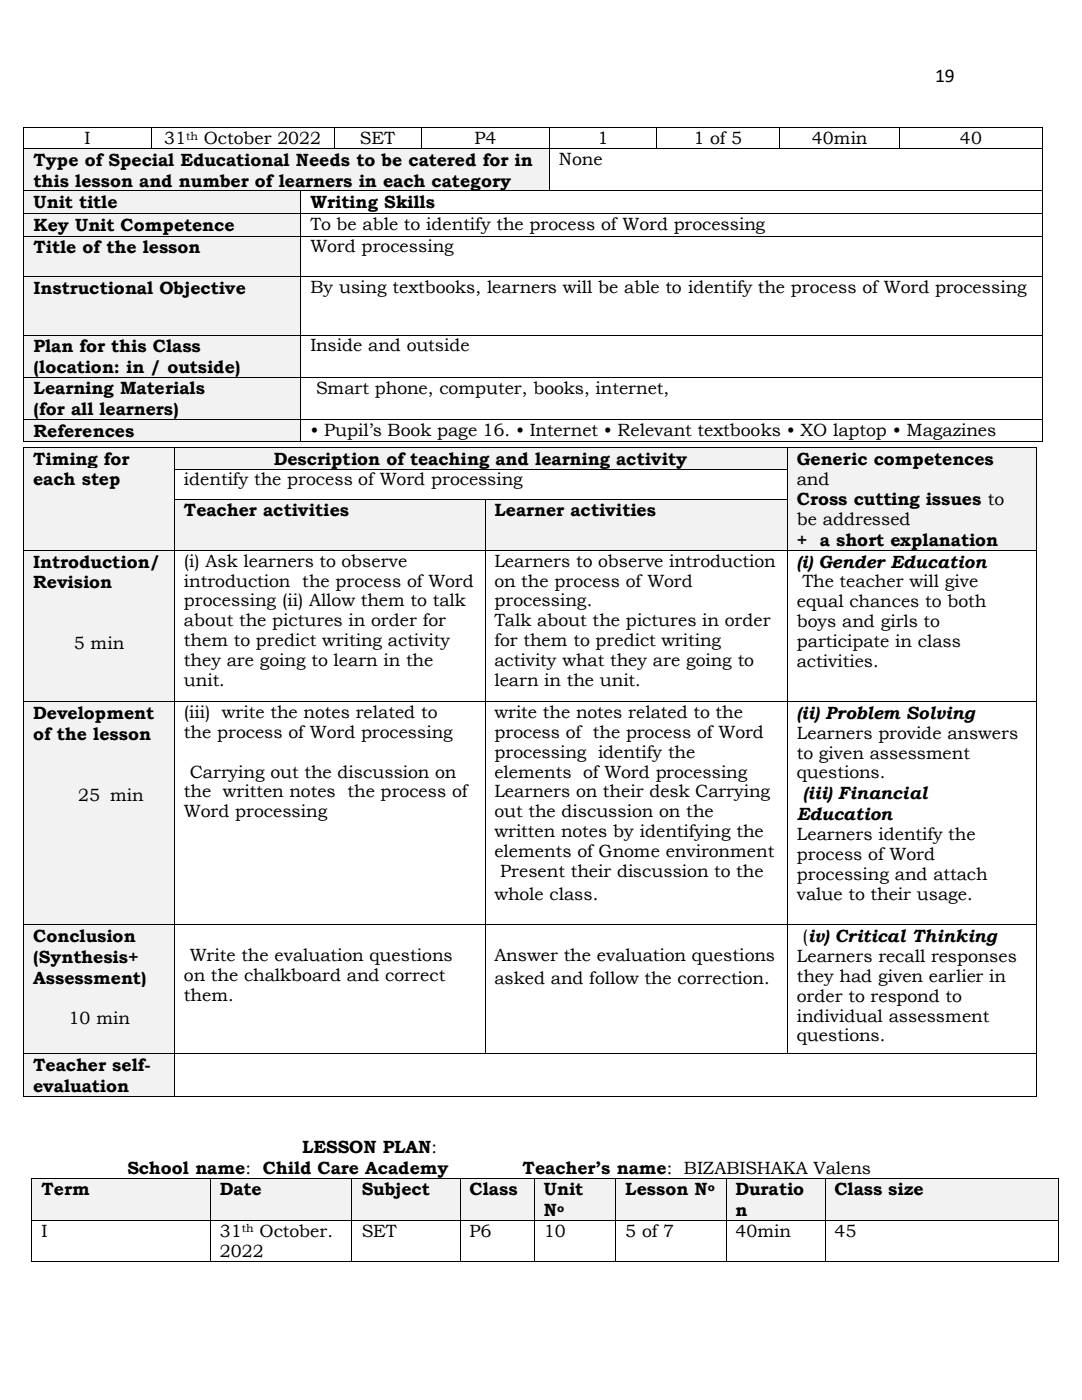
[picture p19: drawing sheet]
<svg xmlns="http://www.w3.org/2000/svg" width="216mm" height="279mm" viewBox="0 0 216 279" stroke-linecap="round" stroke-linejoin="round" font-family="sans-serif">
<defs><g id="words">
<text font-size="3.9" x="186.6" y="16.4">19</text>
<g font-size="3.5">
<text x="16.9" y="28.8">I</text>
<text x="32.7" y="28.8">31</text>
<text x="40.7" y="28.8">October 2022</text>
<text x="71.8" y="28.8">SET</text>
<text x="94.7" y="28.8">P4</text>
<text x="119.2" y="28.8">1</text>
<text x="138.4" y="28.8">1 of 5</text>
<text x="162" y="28.8">40min</text>
<text x="191.5" y="28.8">40</text>
<text x="6.7" y="33.1">Type of Special Educational Needs to be catered for in</text>
<text x="111.5" y="32.9">None</text>
<text x="6.7" y="37.2">this lesson and number of learners in each category</text>
<text x="6.7" y="41.6">Unit title</text>
<text x="61.9" y="41.6">Writing Skills</text>
<text x="6.7" y="46.1">Key Unit Competence</text>
<text x="61.9" y="46">To be able to identify the process of Word processing</text>
<text x="6.7" y="50.6">Title of the lesson</text>
<text x="61.9" y="50.4">Word processing</text>
<text x="6.7" y="58.7">Instructional Objective</text>
<text x="61.9" y="58.5">By using textbooks, learners will be able to identify the process of Word processing</text>
<text x="6.7" y="70.3">Plan for this Class</text>
<text x="61.9" y="70.1">Inside and outside</text>
<text x="6.7" y="74.5">(location: in / outside)</text>
<text x="6.7" y="78.7">Learning Materials</text>
<text x="6.7" y="82.8">(for all learners)</text>
<text x="63.1" y="78.6">Smart phone, computer, books, internet,</text>
<text x="6.7" y="87.2">References</text>
<text x="61.9" y="87">• Pupil’s Book page 16. • Internet • Relevant textbooks • XO laptop • Magazines</text>
<text x="6.6" y="92.7">Timing for</text>
<text x="54.6" y="92.7">Description of teaching and learning activity</text>
<text x="159" y="92.7">Generic competences</text>
<text x="6.6" y="96.9">each step</text>
<text x="36.7" y="96.9">identify the process of Word processing</text>
<text x="159" y="96.7">and</text>
<text x="159" y="100.8">Cross cutting issues to</text>
<text x="36.7" y="103">Teacher activities</text>
<text x="98.6" y="103">Learner activities</text>
<text x="159" y="104.8">be addressed</text>
<text x="6.6" y="113.3">Introduction/</text>
<text x="36.7" y="113.1">(i) Ask learners to observe</text>
<text x="98.6" y="113.1">Learners to observe introduction</text>
<text x="159" y="109">+ a short explanation</text>
<text x="159" y="113.3">(i) Gender Education</text>
<text x="6.6" y="117.4">Revision</text>
<text x="36.7" y="117.1">introduction the process of Word</text>
<text x="98.6" y="117.1">on the process of Word</text>
<text x="160.1" y="117.2">The teacher will give</text>
<text x="36.7" y="121">processing (ii) Allow them to talk</text>
<text x="36.7" y="125">about the pictures in order for</text>
<text x="98.6" y="121">processing.</text>
<text x="98.6" y="125">Talk about the pictures in order</text>
<text x="159" y="121.2">equal chances to both</text>
<text x="159" y="125.2">boys and girls to</text>
<text x="14.7" y="129.6">5 min</text>
<text x="36.7" y="129">them to predict writing activity</text>
<text x="98.6" y="129">for them to predict writing</text>
<text x="159" y="129.2">participate in class</text>
<text x="36.7" y="133">they are going to learn in the</text>
<text x="36.7" y="136.9">unit.</text>
<text x="98.6" y="133">activity what they are going to</text>
<text x="98.6" y="136.9">learn in the unit.</text>
<text x="159" y="133.1">activities.</text>
<text x="6.6" y="143.4">Development</text>
<text x="36.7" y="143.3">(iii) write the notes related to</text>
<text x="98.6" y="143.3">write the notes related to the</text>
<text x="159" y="143.4">(ii) Problem Solving</text>
<text x="6.6" y="147.6">of the lesson</text>
<text x="36.7" y="147.2">the process of Word processing</text>
<text x="98.6" y="147.2">process of the process of Word</text>
<text x="159" y="147.4">Learners provide answers</text>
<text x="37.9" y="155.2">Carrying out the discussion on</text>
<text x="98.6" y="151.2">processing identify the</text>
<text x="98.6" y="155.2">elements of Word processing</text>
<text x="159" y="151.4">to given assessment</text>
<text x="159" y="155.4">questions.</text>
<text x="15.6" y="159.8">25 min</text>
<text x="36.7" y="159.2">the written notes the process of</text>
<text x="98.6" y="159.2">Learners on their desk Carrying</text>
<text x="160.2" y="159.5">(iii) Financial</text>
<text x="36.7" y="163.1">Word processing</text>
<text x="98.6" y="163.1">out the discussion on the</text>
<text x="98.6" y="167.1">written notes by identifying the</text>
<text x="159" y="163.7">Education</text>
<text x="159" y="167.6">Learners identify the</text>
<text x="98.6" y="171.1">elements of Gnome environment</text>
<text x="159" y="171.6">process of Word</text>
<text x="98.6" y="179.6">whole class.</text>
<text x="99.8" y="175">Present their discussion to the</text>
<text x="159" y="175.6">processing and attach</text>
<text x="159" y="179.5">value to their usage.</text>
<text x="6.6" y="188">Conclusion</text>
<text x="37.9" y="191.8">Write the evaluation questions</text>
<text x="98.6" y="191.8">Answer the evaluation questions</text>
<text x="159" y="192">Learners recall responses</text>
<text x="160.1" y="188">(iv) Critical Thinking</text>
<text x="6.6" y="192.1">(Synthesis+</text>
<text x="6.6" y="196.3">Assessment)</text>
<text x="36.7" y="195.8">on the chalkboard and correct</text>
<text x="98.6" y="196.4">asked and follow the correction.</text>
<text x="159" y="195.9">they had given earlier in</text>
<text x="36.7" y="199.7">them.</text>
<text x="159" y="199.9">order to respond to</text>
<text x="159" y="203.9">individual assessment</text>
<text x="13.7" y="204.4">10 min</text>
<text x="159" y="207.8">questions.</text>
<text x="6.6" y="213.8">Teacher self-</text>
<text x="6.6" y="217.9">evaluation</text>
<text x="60.3" y="230.2">LESSON PLAN:</text>
<text x="8.3" y="238.6">Term</text>
<text x="25.4" y="234.3">School name: Child Care Academy</text>
<text x="43.9" y="238.6">Date</text>
<text x="72.2" y="238.6">Subject</text>
<text x="93.7" y="238.6">Class</text>
<text x="104.3" y="234.3">Teacher’s name: BIZABISHAKA Valens</text>
<text x="108.5" y="238.6">Unit</text>
<text x="124.8" y="238.6">Lesson N</text>
<text x="146.7" y="238.6">Duratio</text>
<text x="166.5" y="238.6">Class size</text>
<text x="108.5" y="242.7">N</text>
<text x="146.7" y="242.7">n</text>
<text x="8.3" y="246.8">I</text>
<text x="43.9" y="246.8">31</text>
<text x="43.9" y="250.8">2022</text>
<text x="51.8" y="246.8">October.</text>
<text x="72.2" y="246.8">SET</text>
<text x="93.7" y="246.8">P6</text>
<text x="108.5" y="246.8">10</text>
<text x="124.8" y="246.8">5 of 7</text>
<text x="146.7" y="246.8">40min</text>
<text x="166.5" y="246.8">45</text>
</g>
<g font-size="2.3">
<text x="37.1" y="27.9">th</text>
<text x="141.3" y="237.7">o</text>
<text x="48.3" y="246">th</text>
<text x="111.2" y="241.8">o</text>
</g>
</g></defs>
<g fill="#000">
<path d="M4.7 25.4h.2v.2h-.2z" fill-rule="evenodd"/>
<path d="M4.7 25.4h.2v.2h-.2z" fill-rule="evenodd"/>
<path d="M30.1 25.4h.2v.2h-.2z" fill-rule="evenodd"/>
<path d="M66.6 25.4h.2v.2h-.2z" fill-rule="evenodd"/>
<path d="M84.1 25.4h.2v.2h-.2z" fill-rule="evenodd"/>
<path d="M109.5 25.4h.2v.2h-.2z" fill-rule="evenodd"/>
<path d="M130.8 25.4h.2v.2h-.2z" fill-rule="evenodd"/>
<path d="M155.6 25.4h.1v.2h-.1z" fill-rule="evenodd"/>
<path d="M179.4 25.4h.1v.2h-.1z" fill-rule="evenodd"/>
<path d="M208 25.4h.1v.2h-.1z" fill-rule="evenodd"/>
<path d="M208 25.4h.1v.2h-.1z" fill-rule="evenodd"/>
</g>
<g fill="none" stroke="#000" stroke-width=".2">
<path d="M4.8 25.6v4M4.9 25.5h25.2M30.2 25.6v4M30.3 25.5h36.3M66.7 25.6v4M66.8 25.5h17.3M84.2 25.6v4M84.3 25.5h25.2M109.6 25.6v4M109.7 25.5h21.1M130.9 25.6v4M131 25.5h24.5"/>
<path d="M155.6 25.6v4M155.7 25.5h23.7M179.5 25.6v4M179.5 25.5h28.5M208.1 25.6v4"/>
</g>
<g fill="#f2f2f2">
<path d="M4.9 29.7h104.6v8.3h-104.6z" fill-rule="evenodd"/>
<path d="M6.7 29.7h100.9v4.2h-100.9z" fill-rule="evenodd"/>
<path d="M6.7 33.9h100.9v4.1h-100.9z" fill-rule="evenodd"/>
</g>
<g fill="#000">
<path d="M4.7 29.6h.2v.1h-.2z" fill-rule="evenodd"/>
<path d="M30.1 29.6h.2v.1h-.2z" fill-rule="evenodd"/>
<path d="M66.6 29.6h.2v.1h-.2z" fill-rule="evenodd"/>
<path d="M84.1 29.6h.2v.1h-.2z" fill-rule="evenodd"/>
<path d="M109.5 29.6h.2v.1h-.2z" fill-rule="evenodd"/>
<path d="M130.8 29.6h.2v.1h-.2z" fill-rule="evenodd"/>
<path d="M155.6 29.6h.1v.1h-.1z" fill-rule="evenodd"/>
<path d="M179.4 29.6h.1v.1h-.1z" fill-rule="evenodd"/>
<path d="M208 29.6h.1v.1h-.1z" fill-rule="evenodd"/>
</g>
<path d="M4.8 29.7v8.3M4.9 29.6h25.2M30.3 29.6h36.3M66.8 29.6h17.3M84.3 29.6h25.2M109.6 29.7v8.3M109.7 29.6h21.1M131 29.6h24.5M155.7 29.6h23.7M179.5 29.6h28.5M208.1 29.7v8.3" fill="none" stroke="#000" stroke-width=".2"/>
<g fill="#f2f2f2">
<path d="M4.9 38.2h55v4.4h-55z" fill-rule="evenodd"/>
<path d="M6.7 38.2h51.4v4.2h-51.4z" fill-rule="evenodd"/>
</g>
<g fill="#000">
<path d="M4.7 38h.2v.2h-.2z" fill-rule="evenodd"/>
<path d="M59.9 38h.2v.2h-.2z" fill-rule="evenodd"/>
<path d="M109.5 38h.2v.2h-.2z" fill-rule="evenodd"/>
<path d="M208 38h.1v.2h-.1z" fill-rule="evenodd"/>
</g>
<path d="M4.8 38.2v4.4M4.9 38.1h55M60 38.2v4.4M60.1 38.1h49.4M109.7 38.1h98.3M208.1 38.2v4.4" fill="none" stroke="#000" stroke-width=".2"/>
<g fill="#f2f2f2">
<path d="M4.9 42.8h55v4.2h-55z" fill-rule="evenodd"/>
<path d="M6.7 42.8h51.4v4.1h-51.4z" fill-rule="evenodd"/>
</g>
<g fill="#000">
<path d="M4.7 42.6h.2v.2h-.2z" fill-rule="evenodd"/>
<path d="M59.9 42.6h.2v.2h-.2z" fill-rule="evenodd"/>
<path d="M208 42.6h.1v.2h-.1z" fill-rule="evenodd"/>
</g>
<path d="M4.8 42.8v4.2M4.9 42.7h55M60 42.8v4.2M60.1 42.7h147.9M208.1 42.8v4.2" fill="none" stroke="#000" stroke-width=".2"/>
<g fill="#f2f2f2">
<path d="M4.9 47.2h55v7.9h-55z" fill-rule="evenodd"/>
<path d="M6.7 47.2h51.4v4.1h-51.4z" fill-rule="evenodd"/>
</g>
<g fill="#000">
<path d="M4.7 47h.2v.2h-.2z" fill-rule="evenodd"/>
<path d="M59.9 47h.2v.2h-.2z" fill-rule="evenodd"/>
<path d="M208 47h.1v.2h-.1z" fill-rule="evenodd"/>
</g>
<path d="M4.8 47.2v7.9M4.9 47.1h55M60 47.2v7.9M60.1 47.1h147.9M208.1 47.2v7.9" fill="none" stroke="#000" stroke-width=".2"/>
<g fill="#f2f2f2">
<path d="M4.9 55.3h55v11.5h-55z" fill-rule="evenodd"/>
<path d="M6.7 55.3h51.4v4.2h-51.4z" fill-rule="evenodd"/>
</g>
<g fill="#000">
<path d="M4.7 55.1h.2v.2h-.2z" fill-rule="evenodd"/>
<path d="M59.9 55.1h.2v.2h-.2z" fill-rule="evenodd"/>
<path d="M208 55.1h.1v.2h-.1z" fill-rule="evenodd"/>
</g>
<path d="M4.8 55.3v11.5M4.9 55.2h55M60 55.3v11.5M60.1 55.2h147.9M208.1 55.3v11.5" fill="none" stroke="#000" stroke-width=".2"/>
<g fill="#f2f2f2">
<path d="M4.9 67h55v8.3h-55z" fill-rule="evenodd"/>
<path d="M6.7 67h51.4v4.1h-51.4z" fill-rule="evenodd"/>
<path d="M6.7 71.1h51.4v4.2h-51.4z" fill-rule="evenodd"/>
</g>
<g fill="#000">
<path d="M4.7 66.8h.2v.2h-.2z" fill-rule="evenodd"/>
<path d="M59.9 66.8h.2v.2h-.2z" fill-rule="evenodd"/>
<path d="M208 66.8h.1v.2h-.1z" fill-rule="evenodd"/>
</g>
<path d="M4.8 67v8.3M4.9 66.9h55M60 67v8.3M60.1 66.9h147.9M208.1 67v8.3" fill="none" stroke="#000" stroke-width=".2"/>
<g fill="#f2f2f2">
<path d="M4.9 75.4h55v8.2h-55z" fill-rule="evenodd"/>
<path d="M6.7 75.4h51.4v4.1h-51.4z" fill-rule="evenodd"/>
<path d="M6.7 79.5h51.4v4.1h-51.4z" fill-rule="evenodd"/>
</g>
<g fill="#000">
<path d="M4.7 75.3h.2v.1h-.2z" fill-rule="evenodd"/>
<path d="M59.9 75.3h.2v.1h-.2z" fill-rule="evenodd"/>
<path d="M208 75.3h.1v.1h-.1z" fill-rule="evenodd"/>
</g>
<path d="M4.8 75.4v8.2M4.9 75.3h55M60 75.4v8.2M60.1 75.3h147.9M208.1 75.4v8.2" fill="none" stroke="#000" stroke-width=".2"/>
<g fill="#f2f2f2">
<path d="M4.9 83.8h55v4.2h-55z" fill-rule="evenodd"/>
<path d="M6.7 83.8h51.4v4.2h-51.4z" fill-rule="evenodd"/>
</g>
<g fill="#000">
<path d="M4.7 83.6h.2v.2h-.2z" fill-rule="evenodd"/>
<path d="M4.7 88h.2v.1h-.2z" fill-rule="evenodd"/>
<path d="M4.7 88h.2v.1h-.2z" fill-rule="evenodd"/>
<path d="M59.9 83.6h.2v.2h-.2z" fill-rule="evenodd"/>
<path d="M59.9 88h.2v.1h-.2z" fill-rule="evenodd"/>
<path d="M208 83.6h.1v.2h-.1z" fill-rule="evenodd"/>
<path d="M208 88h.1v.1h-.1z" fill-rule="evenodd"/>
<path d="M208 88h.1v.1h-.1z" fill-rule="evenodd"/>
</g>
<path d="M4.8 83.8v4.2M4.9 83.7h55M4.9 88h55M60 83.8v4.2M60.1 83.7h147.9M60.1 88h147.9M208.1 83.8v4.2" fill="none" stroke="#000" stroke-width=".2"/>
<g fill="#f2f2f2">
<path d="M6.4 235.3h35.4v8.2h-35.4z" fill-rule="evenodd"/>
<path d="M8.3 235.3h31.8v4.1h-31.8z" fill-rule="evenodd"/>
<path d="M42 235.3h28.1v8.2h-28.1z" fill-rule="evenodd"/>
<path d="M43.9 235.3h24.4v4.1h-24.4z" fill-rule="evenodd"/>
<path d="M70.3 235.3h21.5v8.2h-21.5z" fill-rule="evenodd"/>
<path d="M72.2 235.3h17.7v4.1h-17.7z" fill-rule="evenodd"/>
<path d="M91.9 235.3h14.6v8.2h-14.6z" fill-rule="evenodd"/>
<path d="M93.7 235.3h11v4.1h-11z" fill-rule="evenodd"/>
<path d="M106.7 235.3h16v8.2h-16z" fill-rule="evenodd"/>
<path d="M108.5 235.3h12.5v4.1h-12.5z" fill-rule="evenodd"/>
<path d="M108.5 239.4h12.5v4.1h-12.5z" fill-rule="evenodd"/>
<path d="M122.9 235.3h21.9v8.2h-21.9z" fill-rule="evenodd"/>
<path d="M124.8 235.3h18.1v4.1h-18.1z" fill-rule="evenodd"/>
<path d="M145 235.3h19.6v8.2h-19.6z" fill-rule="evenodd"/>
<path d="M146.7 235.3h16v4.1h-16z" fill-rule="evenodd"/>
<path d="M146.7 239.4h16v4.1h-16z" fill-rule="evenodd"/>
<path d="M164.7 235.3h46.4v8.2h-46.4z" fill-rule="evenodd"/>
<path d="M166.5 235.3h42.9v4.1h-42.9z" fill-rule="evenodd"/>
</g>
<g fill="#000">
<path d="M6.3 235.1h.1v.2h-.1z" fill-rule="evenodd"/>
<path d="M6.3 235.1h.1v.2h-.1z" fill-rule="evenodd"/>
<path d="M41.8 235.1h.2v.2h-.2z" fill-rule="evenodd"/>
<path d="M70.1 235.1h.2v.2h-.2z" fill-rule="evenodd"/>
<path d="M91.8 235.1h.1v.2h-.1z" fill-rule="evenodd"/>
<path d="M106.5 235.1h.2v.2h-.2z" fill-rule="evenodd"/>
<path d="M122.7 235.1h.2v.2h-.2z" fill-rule="evenodd"/>
<path d="M144.8 235.1h.2v.2h-.2z" fill-rule="evenodd"/>
<path d="M164.6 235.1h.1v.2h-.1z" fill-rule="evenodd"/>
<path d="M211.1 235.1h.2v.2h-.2z" fill-rule="evenodd"/>
<path d="M211.1 235.1h.2v.2h-.2z" fill-rule="evenodd"/>
<path d="M6.3 243.5h.1v.2h-.1z" fill-rule="evenodd"/>
<path d="M6.3 251.6h.1v.2h-.1z" fill-rule="evenodd"/>
<path d="M6.3 251.6h.1v.2h-.1z" fill-rule="evenodd"/>
<path d="M41.8 243.5h.2v.2h-.2z" fill-rule="evenodd"/>
<path d="M41.8 251.6h.2v.2h-.2z" fill-rule="evenodd"/>
<path d="M70.1 243.5h.2v.2h-.2z" fill-rule="evenodd"/>
<path d="M70.1 251.6h.2v.2h-.2z" fill-rule="evenodd"/>
<path d="M91.8 243.5h.1v.2h-.1z" fill-rule="evenodd"/>
<path d="M91.8 251.6h.1v.2h-.1z" fill-rule="evenodd"/>
<path d="M106.5 243.5h.2v.2h-.2z" fill-rule="evenodd"/>
<path d="M106.5 251.6h.2v.2h-.2z" fill-rule="evenodd"/>
<path d="M122.7 243.5h.2v.2h-.2z" fill-rule="evenodd"/>
<path d="M122.7 251.6h.2v.2h-.2z" fill-rule="evenodd"/>
<path d="M144.8 243.5h.2v.2h-.2z" fill-rule="evenodd"/>
<path d="M144.8 251.6h.2v.2h-.2z" fill-rule="evenodd"/>
<path d="M164.6 243.5h.1v.2h-.1z" fill-rule="evenodd"/>
<path d="M164.6 251.6h.1v.2h-.1z" fill-rule="evenodd"/>
<path d="M211.1 243.5h.2v.2h-.2z" fill-rule="evenodd"/>
<path d="M211.1 251.6h.2v.2h-.2z" fill-rule="evenodd"/>
<path d="M211.1 251.6h.2v.2h-.2z" fill-rule="evenodd"/>
</g>
<g fill="none" stroke="#000" stroke-width=".2">
<path d="M6.3 235.3v8.2M6.4 235.2h35.4M41.9 235.3v8.2M42 235.2h28.1M70.2 235.3v8.2M70.3 235.2h21.5M91.8 235.3v8.2M91.9 235.2h14.6M106.6 235.3v8.2M106.7 235.2h16M122.8 235.3v8.2M122.9 235.2h21.9"/>
<path d="M144.9 235.3v8.2M145 235.2h19.6M164.6 235.3v8.2M164.7 235.2h46.4M211.2 235.3v8.2M6.3 243.7v7.9M6.4 243.6h35.4M6.4 251.7h35.4M41.9 243.7v7.9M42 243.6h28.1M42 251.7h28.1M70.2 243.7v7.9"/>
<path d="M70.3 243.6h21.5M70.3 251.7h21.5M91.8 243.7v7.9M91.9 243.6h14.6M91.9 251.7h14.6M106.6 243.7v7.9M106.7 243.6h16M106.7 251.7h16M122.8 243.7v7.9M122.9 243.6h21.9M122.9 251.7h21.9M144.9 243.7v7.9"/>
<path d="M145 243.6h19.6M145 251.7h19.6M164.6 243.7v7.9M164.7 243.6h46.4M164.7 251.7h46.4M211.2 243.7v7.9"/>
</g>
<g fill="#f2f2f2">
<path d="M4.9 89.4h29.9v20.3h-29.9z" fill-rule="evenodd"/>
<path d="M6.6 89.4h26.3v4.1h-26.3z" fill-rule="evenodd"/>
<path d="M6.6 93.5h26.3v4.2h-26.3z" fill-rule="evenodd"/>
<path d="M6.6 97.7h26.3v4.1h-26.3z" fill-rule="evenodd"/>
<path d="M6.6 101.8h26.3v4.2h-26.3z" fill-rule="evenodd"/>
<path d="M34.9 89.4h122.1v4.1h-122.1z" fill-rule="evenodd"/>
<path d="M36.7 89.4h118.5v4.1h-118.5z" fill-rule="evenodd"/>
<path d="M157.2 89.4h49.4v20.3h-49.4z" fill-rule="evenodd"/>
<path d="M159 89.4h45.8v4.1h-45.8z" fill-rule="evenodd"/>
<path d="M159 93.5h45.8v4h-45.8z" fill-rule="evenodd"/>
<path d="M159 97.5h45.8v4.1h-45.8z" fill-rule="evenodd"/>
<path d="M159 101.6h45.8v4h-45.8z" fill-rule="evenodd"/>
<path d="M159 105.6h45.8v4.1h-45.8z" fill-rule="evenodd"/>
</g>
<g fill="#000">
<path d="M4.7 89.2h.2v.2h-.2z" fill-rule="evenodd"/>
<path d="M4.7 89.2h.2v.2h-.2z" fill-rule="evenodd"/>
<path d="M4.7 93.5h.2v.2h-.2z" fill-rule="evenodd"/>
<path d="M34.8 89.2h.1v.2h-.1z" fill-rule="evenodd"/>
<path d="M34.8 93.5h.1v.2h-.1z" fill-rule="evenodd"/>
<path d="M157 89.2h.2v.2h-.2z" fill-rule="evenodd"/>
<path d="M157 93.5h.2v.2h-.2z" fill-rule="evenodd"/>
<path d="M206.6 89.2h.2v.2h-.2z" fill-rule="evenodd"/>
<path d="M206.6 89.2h.2v.2h-.2z" fill-rule="evenodd"/>
<path d="M206.6 93.5h.2v.2h-.2z" fill-rule="evenodd"/>
</g>
<path d="M4.8 89.4v4.1M4.8 93.7v5.8M4.9 89.3h29.9M34.9 89.4v4.1M34.9 93.7v5.8M34.9 89.3h122.1M34.9 93.6h122.1M157.1 89.4v4.1M157.1 93.7v5.8M157.2 89.3h49.4M206.7 89.4v4.1M206.7 93.7v5.8" fill="none" stroke="#000" stroke-width=".2"/>
<g fill="#f2f2f2">
<path d="M34.9 99.7h61.8v10h-61.8z" fill-rule="evenodd"/>
<path d="M36.7 99.7h58.2v4.1h-58.2z" fill-rule="evenodd"/>
<path d="M96.9 99.7h60.1v10h-60.1z" fill-rule="evenodd"/>
<path d="M98.6 99.7h56.6v4.1h-56.6z" fill-rule="evenodd"/>
</g>
<g fill="#000">
<path d="M4.7 99.5h.2v.2h-.2z" fill-rule="evenodd"/>
<path d="M34.8 99.5h.1v.2h-.1z" fill-rule="evenodd"/>
<path d="M96.7 99.5h.2v.2h-.2z" fill-rule="evenodd"/>
<path d="M157 99.5h.2v.2h-.2z" fill-rule="evenodd"/>
<path d="M206.6 99.5h.2v.2h-.2z" fill-rule="evenodd"/>
</g>
<path d="M4.8 99.7v10M34.9 99.7v10M34.9 99.6h61.8M96.8 99.7v10M96.9 99.6h60.1M157.1 99.7v10M206.7 99.7v10" fill="none" stroke="#000" stroke-width=".2"/>
<g fill="#f2f2f2">
<path d="M4.9 109.9h29.9v30h-29.9z" fill-rule="evenodd"/>
<path d="M6.6 109.9h26.3v4.2h-26.3z" fill-rule="evenodd"/>
<path d="M6.6 114.1h26.3v4.1h-26.3z" fill-rule="evenodd"/>
<path d="M6.6 118.2h26.3v4.2h-26.3z" fill-rule="evenodd"/>
<path d="M6.6 122.4h26.3v4h-26.3z" fill-rule="evenodd"/>
<path d="M6.6 126.4h26.3v4h-26.3z" fill-rule="evenodd"/>
</g>
<g fill="#000">
<path d="M4.7 109.7h.2v.2h-.2z" fill-rule="evenodd"/>
<path d="M34.8 109.7h.1v.2h-.1z" fill-rule="evenodd"/>
<path d="M96.7 109.7h.2v.2h-.2z" fill-rule="evenodd"/>
<path d="M157 109.7h.2v.2h-.2z" fill-rule="evenodd"/>
<path d="M206.6 109.7h.2v.2h-.2z" fill-rule="evenodd"/>
</g>
<path d="M4.8 109.9v30M4.9 109.8h29.9M34.9 109.9v30M34.9 109.8h61.8M96.8 109.9v30M96.9 109.8h60.1M157.1 109.9v30M157.2 109.8h49.4M206.7 109.9v30" fill="none" stroke="#000" stroke-width=".2"/>
<g fill="#f2f2f2">
<path d="M4.9 140.1h29.9v44.4h-29.9z" fill-rule="evenodd"/>
<path d="M6.6 140.1h26.3v4.1h-26.3z" fill-rule="evenodd"/>
<path d="M6.6 144.2h26.3v4.2h-26.3z" fill-rule="evenodd"/>
<path d="M6.6 148.4h26.3v4.1h-26.3z" fill-rule="evenodd"/>
<path d="M6.6 152.5h26.3v4.1h-26.3z" fill-rule="evenodd"/>
<path d="M6.6 156.6h26.3v4h-26.3z" fill-rule="evenodd"/>
</g>
<g fill="#000">
<path d="M4.7 139.9h.2v.2h-.2z" fill-rule="evenodd"/>
<path d="M34.8 139.9h.1v.2h-.1z" fill-rule="evenodd"/>
<path d="M96.7 139.9h.2v.2h-.2z" fill-rule="evenodd"/>
<path d="M157 139.9h.2v.2h-.2z" fill-rule="evenodd"/>
<path d="M206.6 139.9h.2v.2h-.2z" fill-rule="evenodd"/>
</g>
<path d="M4.8 140.1v44.4M4.9 140h29.9M34.9 140.1v44.4M34.9 140h61.8M96.8 140.1v44.4M96.9 140h60.1M157.1 140.1v44.4M157.2 140h49.4M206.7 140.1v44.4" fill="none" stroke="#000" stroke-width=".2"/>
<g fill="#f2f2f2">
<path d="M4.9 184.7h29.9v25.5h-29.9z" fill-rule="evenodd"/>
<path d="M6.6 184.7h26.3v4.1h-26.3z" fill-rule="evenodd"/>
<path d="M6.6 188.8h26.3v4.1h-26.3z" fill-rule="evenodd"/>
<path d="M6.6 192.9h26.3v4.2h-26.3z" fill-rule="evenodd"/>
<path d="M6.6 197.1h26.3v4.1h-26.3z" fill-rule="evenodd"/>
<path d="M6.6 201.2h26.3v4h-26.3z" fill-rule="evenodd"/>
</g>
<g fill="#000">
<path d="M4.7 184.5h.2v.2h-.2z" fill-rule="evenodd"/>
<path d="M34.8 184.5h.1v.2h-.1z" fill-rule="evenodd"/>
<path d="M96.7 184.5h.2v.2h-.2z" fill-rule="evenodd"/>
<path d="M157 184.5h.2v.2h-.2z" fill-rule="evenodd"/>
<path d="M206.6 184.5h.2v.2h-.2z" fill-rule="evenodd"/>
</g>
<path d="M4.8 184.7v25.5M4.9 184.6h29.9M34.9 184.7v25.5M34.9 184.6h61.8M96.8 184.7v25.5M96.9 184.6h60.1M157.1 184.7v25.5M157.2 184.6h49.4M206.7 184.7v25.5" fill="none" stroke="#000" stroke-width=".2"/>
<g fill="#f2f2f2">
<path d="M4.9 210.4h29.9v8.3h-29.9z" fill-rule="evenodd"/>
<path d="M6.6 210.4h26.3v4.2h-26.3z" fill-rule="evenodd"/>
<path d="M6.6 214.6h26.3v4.1h-26.3z" fill-rule="evenodd"/>
</g>
<g fill="#000">
<path d="M4.7 210.2h.2v.2h-.2z" fill-rule="evenodd"/>
<path d="M4.7 218.7h.2v.2h-.2z" fill-rule="evenodd"/>
<path d="M4.7 218.7h.2v.2h-.2z" fill-rule="evenodd"/>
<path d="M34.8 210.2h.1v.2h-.1z" fill-rule="evenodd"/>
<path d="M34.8 218.7h.1v.2h-.1z" fill-rule="evenodd"/>
<path d="M96.7 210.2h.2v.2h-.2z" fill-rule="evenodd"/>
<path d="M157 210.2h.2v.2h-.2z" fill-rule="evenodd"/>
<path d="M206.6 210.2h.2v.2h-.2z" fill-rule="evenodd"/>
<path d="M206.6 218.7h.2v.2h-.2z" fill-rule="evenodd"/>
<path d="M206.6 218.7h.2v.2h-.2z" fill-rule="evenodd"/>
</g>
<path d="M4.8 210.4v8.3M4.9 210.3h29.9M4.9 218.8h29.9M34.9 210.4v8.3M34.9 210.3h61.8M34.9 218.8h171.7M96.9 210.3h60.1M157.2 210.3h49.4M206.7 210.4v8.3" fill="none" stroke="#000" stroke-width=".2"/>
<use href="#words"/>
</svg>
